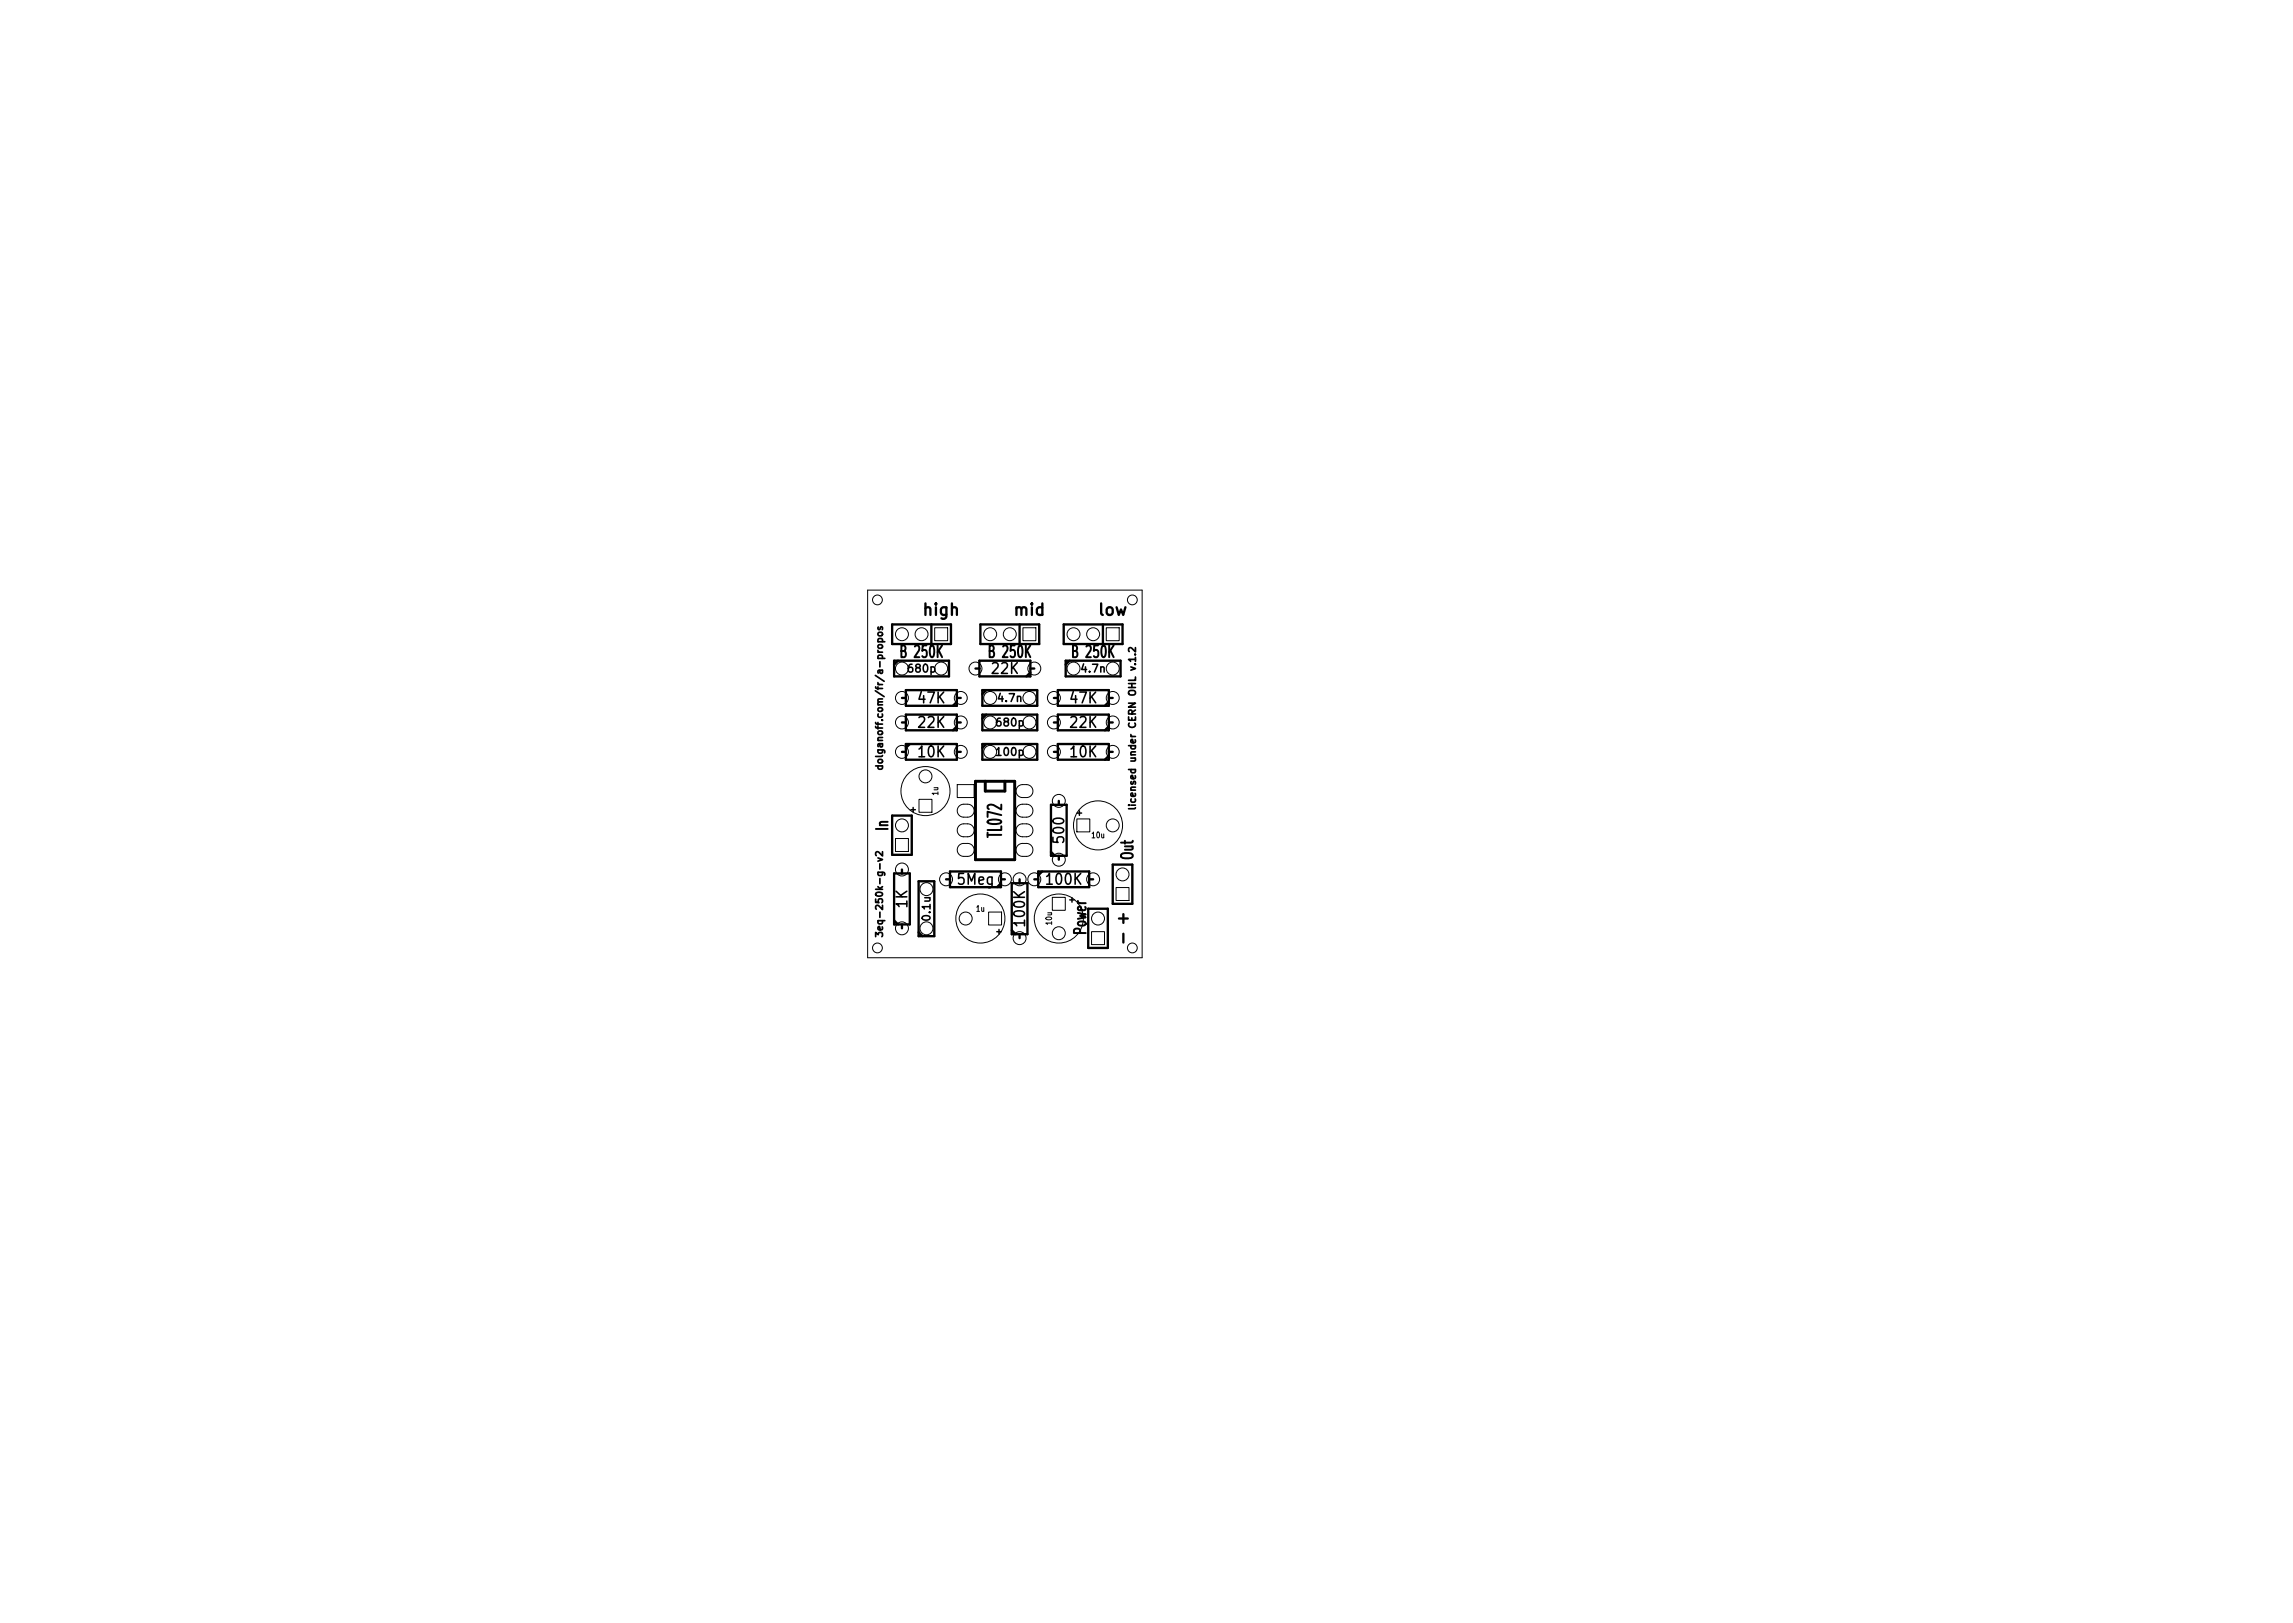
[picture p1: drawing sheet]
<svg xmlns="http://www.w3.org/2000/svg" width="297mm" height="210mm" viewBox="0 0 297 210" stroke-linecap="round" stroke-linejoin="round" font-family="sans-serif">
<defs><g id="words">
<text font-size="2.5" x="129.8" y="108.3" transform="rotate(-90 129.8 108.3)">TL072</text>
<g font-size="2.1">
<text x="119.7" y="79.7">high</text>
<text x="131.5" y="79.7">mid</text>
<text x="142.4" y="79.7">low</text>
<text x="117" y="85.2">B 250K B 250KB 250K</text>
<text x="115.1" y="107.6" transform="rotate(-90 115.1 107.6)">In</text>
<text x="146.8" y="111.3" transform="rotate(-90 146.8 111.3)">Out</text>
<text x="146.2" y="119.6" transform="rotate(-90 146.2 119.6)">+</text>
<text x="140.7" y="121" transform="rotate(-90 140.7 121)">Power</text>
<text x="146.2" y="121.9" transform="rotate(-90 146.2 121.9)">-</text>
</g>
<g font-size="1.9">
<text x="128.6" y="87.3">22K</text>
<text x="119" y="91.1">47K</text>
<text x="119" y="94.3">22K</text>
<text x="138.7" y="91.1">47K</text>
<text x="138.7" y="94.3">22K</text>
<text x="119" y="98.1">10K</text>
<text x="138.7" y="98.1">10K</text>
<text x="137.9" y="109" transform="rotate(-90 137.9 109)">500</text>
<text x="117.5" y="117.6" transform="rotate(-90 117.5 117.6)">1K</text>
<text x="124.1" y="114.6">5Meg</text>
<text x="132.8" y="119.8" transform="rotate(-90 132.8 119.8)">100K</text>
<text x="135.7" y="114.6">100K</text>
</g>
<g font-size="1.4">
<text x="117.8" y="87.1">680p</text>
<text x="140.2" y="87.1">4.7n</text>
<text x="129.2" y="94.1">680p</text>
<text x="129.4" y="90.9">4.7n</text>
<text x="129.2" y="97.9">100p</text>
<text x="120.5" y="119.1" transform="rotate(-90 120.5 119.1)">0.1u</text>
</g>
<g font-size="1.2">
<text x="114.4" y="98.1" transform="rotate(-90 114.4 98.1)">dolganoff.com/fr/a-propos</text>
<text x="147.1" y="103.7" transform="rotate(-90 147.1 103.7)">licensed under CERN OHL v.1.2</text>
<text x="114.4" y="119.9" transform="rotate(-90 114.4 119.9)">3eq-250k-g-v2</text>
</g>
<g font-size="1.1">
<text x="118.6" y="105.2" transform="rotate(-90 118.6 105.2)">+</text>
<text x="121.5" y="103" transform="rotate(-90 121.5 103)">1u</text>
<text x="139.5" y="105.7">+</text>
<text x="141.5" y="108.6">10u</text>
<text x="126.5" y="118.1">1u</text>
<text x="136.3" y="119.8" transform="rotate(-90 136.3 119.8)">10u</text>
<text x="139.2" y="116.9" transform="rotate(-90 139.2 116.9)">+</text>
<text x="129.1" y="121">+</text>
</g>
</g></defs>
<path d="M113.4 99.2h.9M113.8 99.2l-.1 .3 .2 .1h.4v-.4M113.8 81.2l-.1 .2 .2 .2 .1-.1 .1-.3h.2v.4M113.8 98.4h.4l.1 .1v.3h-.1h-.4l-.1-.1zM113.8 82h.4l.1 .1v.2l-.1 .1-.4-.1-.1-.1zM113.7 111.1l.6 .3-.6 .2M114.3 110.3v.6l-.6-.6-.3 .2 .1 .3M146.2 104.3h.1M146.5 104.3h.6M147.1 104.6l-.1 .2h-.8M113.4 121.3v-.5l.4 .3 .1-.3h.3l.1 .2-.1 .3M114.3 120.1v.2l-.1 .2-.4-.1v-.3l.1-.1 .1 .5" fill="none" stroke="#000" stroke-width=".22"/>
<g fill="none" stroke="#000" stroke-width=".13">
<path d="M112.4 76.4h35.6v47.7h-35.6zM121.1 81.3h1.7v1.7h-1.7zM132.5 81.3h1.7v1.7h-1.7zM143.3 81.3h1.7v1.7h-1.7zM116 108.6h1.7v1.7h-1.7zM119 103.5h1.7v1.7h-1.7zM124 101.6h2.2v1.7h-2.2zM124.2 104.4l.4-.2h.7a.84 .84 0 0 1 .9 .8 .84 .84 0 0 1-.9 .9h-.5a.84 .84 0 0 1-.7-.6 .84 .84 0 0 1 .1-.9zM124.2 107l.4-.2 .7-.1a.84 .84 0 0 1 .9 .9 .84 .84 0 0 1-.9 .8h-.5a.84 .84 0 0 1-.7-.5 .84 .84 0 0 1 .1-.9zM124.2 109.5l.4-.2h.7a.84 .84 0 0 1 .9 .8 .84 .84 0 0 1-.9 .8h-.5a.84 .84 0 0 1-.7-.5 .84 .84 0 0 1 .1-.9zM128.1 118.2h1.6v1.6h-1.6zM131.9 109.5l.3-.2h.8a.84 .84 0 0 1 .8 .8 .84 .84 0 0 1-.8 .8h-.5a.84 .84 0 0 1-.8-.5 .84 .84 0 0 1 .2-.9z"/>
<path d="M131.9 107l.3-.2 .8-.1a.84 .84 0 0 1 .8 .9 .84 .84 0 0 1-.8 .8h-.5a.84 .84 0 0 1-.8-.5 .84 .84 0 0 1 .2-.9zM131.9 104.4l.3-.2h.8a.84 .84 0 0 1 .8 .8 .84 .84 0 0 1-.8 .9h-.5a.84 .84 0 0 1-.8-.6 .84 .84 0 0 1 .2-.9zM131.9 101.9l.3-.2 .8-.1a.84 .84 0 0 1 .8 .9 .84 .84 0 0 1-.8 .8h-.5a.84 .84 0 0 1-.8-.5 .84 .84 0 0 1 .2-.9zM136.3 116.2h1.7v1.7h-1.7zM139.5 106.1h1.7v1.7h-1.7zM144.6 115h1.7v1.7h-1.7zM141.4 120.7h1.7v1.7h-1.7z"/>
<circle cx="113.7" cy="77.7" r=".63"/>
<circle cx="146.7" cy="77.7" r=".63"/>
<circle cx="116.8" cy="93.6" r=".84"/>
<circle cx="116.8" cy="90.4" r=".84"/>
<circle cx="116.8" cy="86.6" r=".84"/>
<circle cx="116.8" cy="97.4" r=".84"/>
<circle cx="116.8" cy="82.2" r=".84"/>
<circle cx="119.4" cy="82.2" r=".84"/>
<circle cx="121.9" cy="86.6" r=".84"/>
<circle cx="124.5" cy="90.4" r=".84"/>
<circle cx="124.5" cy="93.6" r=".84"/>
<circle cx="124.5" cy="97.4" r=".84"/>
<circle cx="126.4" cy="86.6" r=".84"/>
<circle cx="128.3" cy="90.4" r=".84"/>
<circle cx="128.3" cy="93.6" r=".84"/>
<circle cx="128.3" cy="82.2" r=".84"/>
<circle cx="130.8" cy="82.2" r=".84"/>
<circle cx="133.3" cy="97.4" r=".84"/>
<circle cx="133.3" cy="93.6" r=".84"/>
<circle cx="133.3" cy="90.4" r=".84"/>
<circle cx="134" cy="86.6" r=".84"/>
<circle cx="136.5" cy="97.4" r=".84"/>
<circle cx="136.5" cy="90.4" r=".84"/>
<circle cx="136.5" cy="93.6" r=".84"/>
<circle cx="139.1" cy="86.6" r=".84"/>
<circle cx="139.1" cy="82.2" r=".84"/>
<circle cx="141.6" cy="82.2" r=".84"/>
<circle cx="144.1" cy="90.4" r=".84"/>
<circle cx="144.1" cy="86.6" r=".84"/>
<circle cx="144.1" cy="93.6" r=".84"/>
<circle cx="144.1" cy="97.4" r=".84"/>
<circle cx="116.8" cy="106.9" r=".84"/>
<circle cx="116.8" cy="112.6" r=".84"/>
<circle cx="119.9" cy="100.6" r=".84"/>
<circle cx="119.9" cy="102.5" r="3.2"/>
<circle cx="120" cy="115.2" r=".84"/>
<circle cx="122.6" cy="113.9" r=".84"/>
<circle cx="125.1" cy="119" r=".84"/>
<circle cx="127" cy="119" r="3.2"/>
<circle cx="130.2" cy="113.9" r=".84"/>
<circle cx="132.1" cy="113.9" r=".84"/>
<circle cx="134" cy="113.9" r=".84"/>
<circle cx="137.2" cy="103.8" r=".84"/>
<circle cx="137.2" cy="111.4" r=".84"/>
<circle cx="137.2" cy="119" r="3.2"/>
<circle cx="141.6" cy="113.9" r=".84"/>
<circle cx="142.2" cy="119" r=".84"/>
<circle cx="142.2" cy="106.9" r="3.2"/>
<circle cx="144.1" cy="106.9" r=".84"/>
<circle cx="145.4" cy="113.3" r=".84"/>
<circle cx="113.7" cy="122.8" r=".63"/>
<circle cx="116.8" cy="120.3" r=".84"/>
<circle cx="120" cy="120.3" r=".84"/>
<circle cx="132.1" cy="121.5" r=".84"/>
<circle cx="137.2" cy="120.9" r=".84"/>
<circle cx="146.7" cy="122.8" r=".63"/>
</g>
<g fill="none" stroke="#000" stroke-width=".3">
<path d="M115.6 80.9h7.6v2.5h-7.6zM115.8 85.6h7.1v2h-7.1zM116.3 85.6l-.5 .5M116.8 90.4h.5M116.8 93.6h.5M116.8 97.4h.5M117.3 89.4h6.7v2h-6.7zM117.3 92.6h6.7v2h-6.7zM117.3 96.4h6.7v2h-6.7zM117.9 96.4l-.6 .5M120.6 80.9v2.5M124 90.4h.5"/>
<path d="M124 90.9l-.6 .5M124 93.6h.5M124 94.1l-.6 .5M124 97.4h.5M126.4 86.6h.5M126.9 85.6h6.6v2h-6.6zM127 80.9h7.6v2.5h-7.6zM127.3 89.4h7.1v2h-7.1zM127.3 92.6h7.1v2h-7.1zM127.3 96.4h7.1v2h-7.1M127.8 89.4l-.5 .5M127.8 92.6l-.5 .5"/>
<path d="M132.1 80.9v2.5M133.5 86.6h.5M133.5 87.1l-.5 .5M136.5 90.4h.5M136.5 93.6h.5M136.5 97.4h.5M137 89.4h6.6v2h-6.6zM137 92.6h6.6v2h-6.6zM137 96.4h6.6v2h-6.6zM137.8 80.9h7.6v2.5h-7.6zM138 85.6h7.2v2h-7.2zM138.6 85.6l-.6 .5"/>
<path d="M142.9 80.9v2.5M143.6 90.4h.5M143.6 93.6h.5M143.6 97.4h.5M143.6 90.9l-.5 .5M143.6 94.1l-.5 .5M143.6 97.9l-.5 .5M115.6 105.7h2.5v5h-2.5zM115.8 113.2h2.1v6.6h-2.1zM115.8 119.2l.5 .6M116.8 112.6v.6M116.8 119.8v.5"/>
<path d="M119 114.2h2v7.1h-2zM122.6 113.9h.5M129.7 113.9h.5M129.7 112.9h-6.6v2h6.6M131.1 114.4v6.6h2v-6.6M132.1 113.9v.5M134 113.9h.5M135 112.9l-.5 .5M136.1 104.3h2.1v6.6h-2.1zM136.1 110.4l.6 .5M137.2 103.8v.5M137.2 110.9v.5"/>
<path d="M141 117.7h2.5v5.1h-2.5zM141.1 113.9h.5M141.1 112.9h-6.6v2h6.6M144.1 112h2.6v5.1h-2.6zM119 120.8l.5 .5M131.1 120.5l.5 .5M132.1 121v.5"/>
</g>
<path d="M126.4 101.2h5v10.2h-5z" fill="none" stroke="#000" stroke-width=".38"/>
<use href="#words"/>
</svg>
